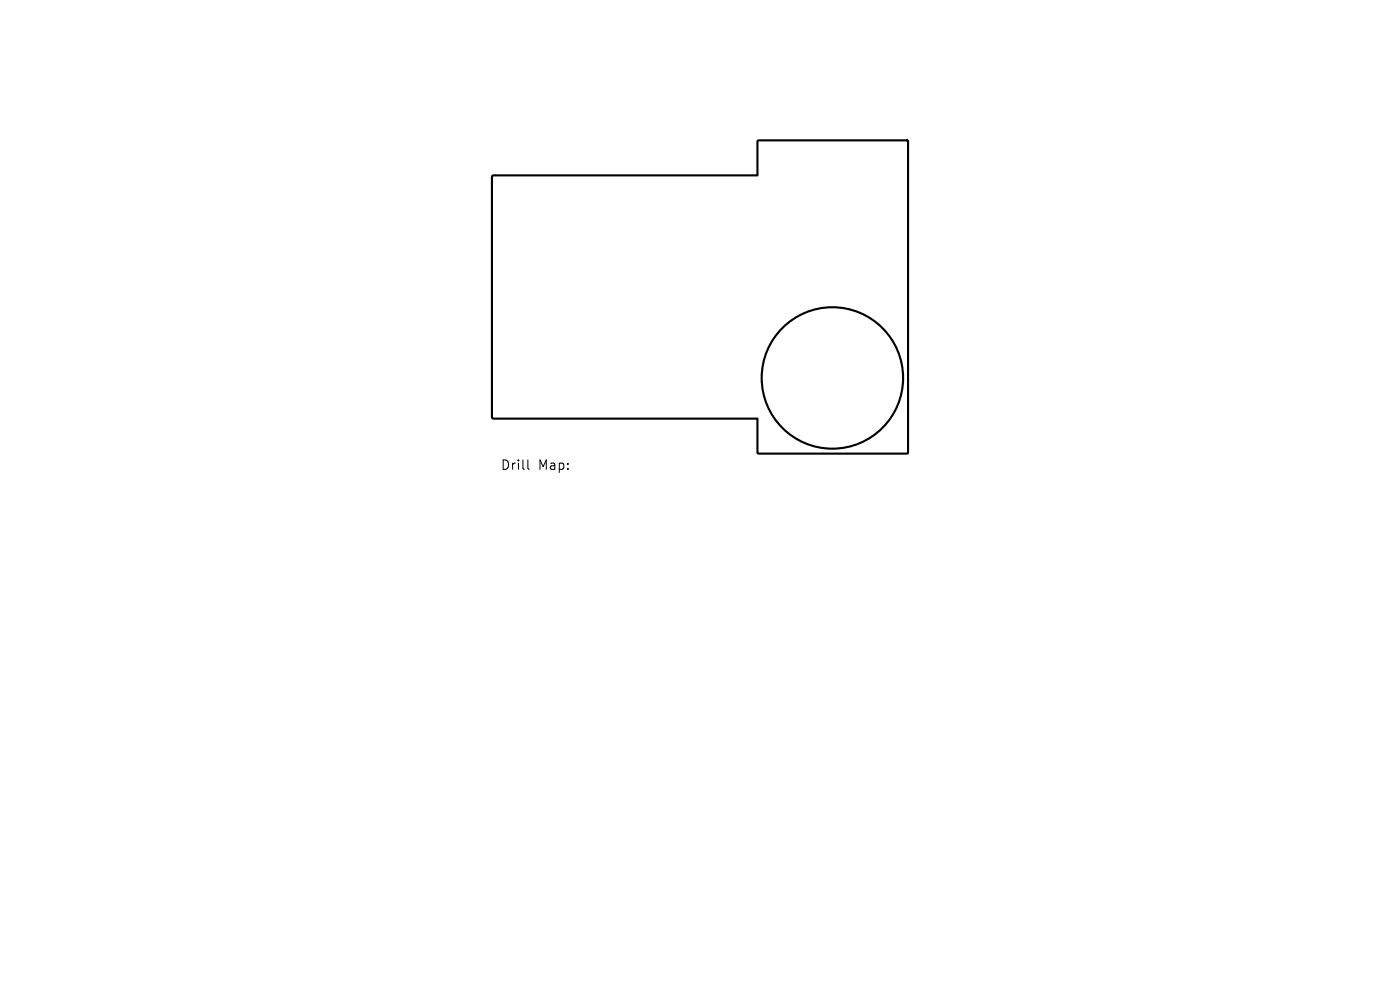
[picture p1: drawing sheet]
<svg xmlns="http://www.w3.org/2000/svg" width="297mm" height="210mm" viewBox="0 0 297 210" stroke-linecap="round" stroke-linejoin="round" font-family="sans-serif">
<defs><g id="words">
<g font-size="2.8">
<text x="106.1" y="100">Drill</text>
<text x="114.1" y="100">Map:</text>
</g>
</g></defs>
<g fill="none" stroke="#000" stroke-width=".45">
<path d="M104.5 37.3l56.2-.1v-7.2l.2-.2h31.6l.1 .2v66.1l-.2 .1h-31.5l-.2-.2v-7.2l-56.2-.1-.1-.2v-51z"/>
<circle cx="176.6" cy="80.2" r="15"/>
</g>
<path d="M112 97.6v1.7l.3 .3" fill="none" stroke="#000" stroke-width=".21"/>
<use href="#words"/>
</svg>
